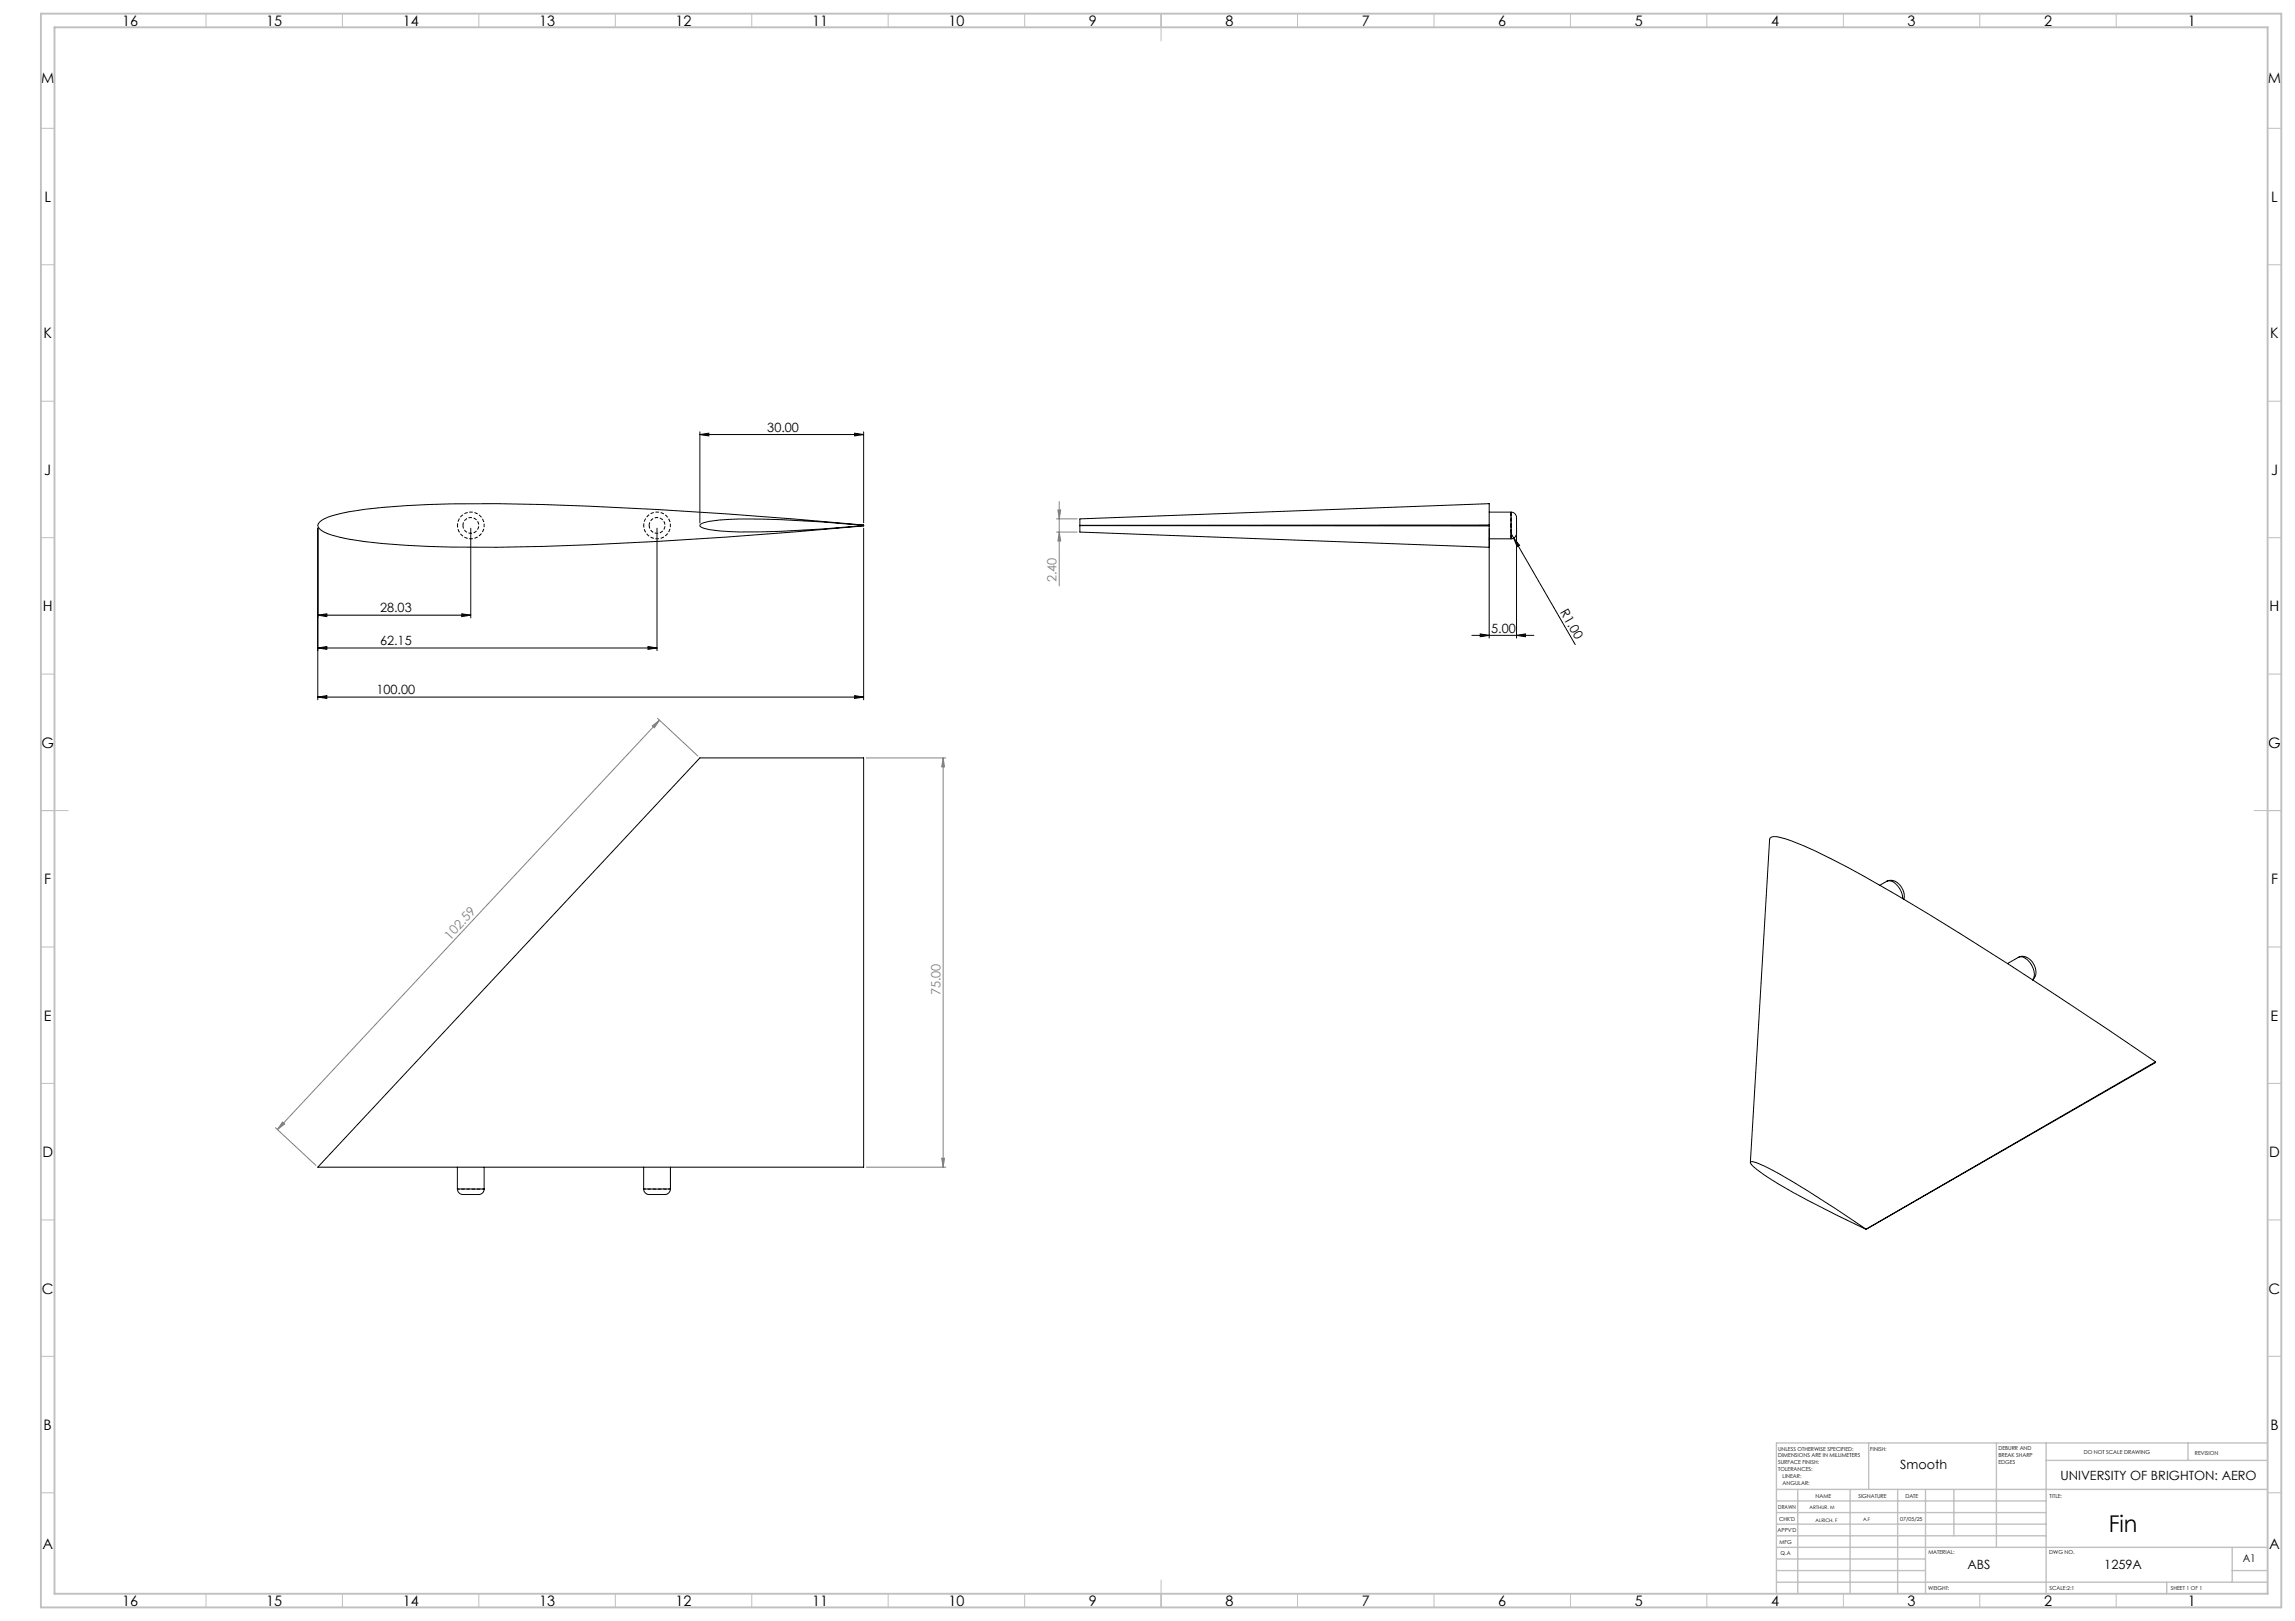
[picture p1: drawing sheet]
<svg xmlns="http://www.w3.org/2000/svg" width="841mm" height="594mm" viewBox="0 0 841 594" stroke-linecap="round" stroke-linejoin="round" font-family="sans-serif">
<defs><g id="words">
<text font-size="8.5" x="772.7" y="561.4">Fin</text>
<g font-size="5.3">
<text x="44.8" y="9.5">16</text>
<text x="97.6" y="9.5">15</text>
<text x="147.6" y="9.5">14</text>
<text x="197.6" y="9.5">13</text>
<text x="247.6" y="9.5">12</text>
<text x="297.6" y="9.5">11</text>
<text x="347.6" y="9.5">10</text>
<text x="399" y="9.5">9</text>
<text x="449" y="9.5">8</text>
<text x="499" y="9.5">7</text>
<text x="549" y="9.5">6</text>
<text x="599" y="9.5">5</text>
<text x="649" y="9.5">4</text>
<text x="699" y="9.5">3</text>
<text x="749" y="9.5">2</text>
<text x="801.8" y="9.5">1</text>
<text x="15.1" y="30.5">M</text>
<text x="831.1" y="30.5">M</text>
<text x="16.3" y="74">L</text>
<text x="832.3" y="74">L</text>
<text x="15.9" y="124">K</text>
<text x="831.9" y="124">K</text>
<text x="16.2" y="174">J</text>
<text x="832.2" y="174">J</text>
<text x="15.7" y="224">H</text>
<text x="831.7" y="224">H</text>
<text x="15.2" y="274">G</text>
<text x="831.2" y="274">G</text>
<text x="16.2" y="324">F</text>
<text x="832.2" y="324">F</text>
<text x="16.1" y="374">E</text>
<text x="832.1" y="374">E</text>
<text x="15.5" y="424">D</text>
<text x="831.5" y="424">D</text>
<text x="15.4" y="474">C</text>
<text x="831.4" y="474">C</text>
<text x="16" y="524">B</text>
<text x="832" y="524">B</text>
<text x="15.5" y="567.5">A</text>
<text x="831.5" y="567.5">A</text>
<text x="44.8" y="588.5">16</text>
<text x="97.6" y="588.5">15</text>
<text x="147.6" y="588.5">14</text>
<text x="197.6" y="588.5">13</text>
<text x="247.6" y="588.5">12</text>
<text x="297.6" y="588.5">11</text>
<text x="347.6" y="588.5">10</text>
<text x="399" y="588.5">9</text>
<text x="449" y="588.5">8</text>
<text x="499" y="588.5">7</text>
<text x="549" y="588.5">6</text>
<text x="599" y="588.5">5</text>
<text x="649" y="588.5">4</text>
<text x="699" y="588.5">3</text>
<text x="749" y="588.5">2</text>
<text x="801.8" y="588.5">1</text>
</g>
<g font-size="4.7">
<text x="281.2" y="158.2">30.00</text>
<text x="139.3" y="224.4">28.03</text>
<text x="571.6" y="224.3" transform="rotate(60 571.6 224.3)">R1.00</text>
<text x="546.4" y="231.8">5.00</text>
<text x="139.3" y="236.4">62.15</text>
<text x="138" y="254.4">100.00</text>
<text x="696.3" y="538.4">Smooth</text>
<text x="755" y="542.3">UNIVERSITY OF BRIGHTON: AERO</text>
<text x="720.9" y="574.9">ABS</text>
<text x="771.1" y="574.9">1259A</text>
</g>
<g font-size="4.7" fill="#808080">
<text x="387.2" y="213.4" transform="rotate(-90 387.2 213.4)">2.40</text>
<text x="164.9" y="344.7" transform="rotate(-47 164.9 344.7)">102.59</text>
<text x="344.6" y="364.7" transform="rotate(-90 344.6 364.7)">75.00</text>
</g>
<text font-size="3.9" x="821.9" y="572.5">A1</text>
<g font-size="2">
<text x="651.6" y="531.6">UNLESS OTHERWISE SPECIFIED:</text>
<text x="685.4" y="531.6">FINISH:</text>
<text x="732.3" y="531.5">DEBURR AND</text>
<text x="732.3" y="534">BREAK SHARP</text>
<text x="763.6" y="533">DO NOT SCALE DRAWING</text>
<text x="804.3" y="533.2">REVISION</text>
<text x="651.6" y="534.1">DIMENSIONS ARE IN MILLIMETERS</text>
<text x="651.6" y="536.6">SURFACE FINISH:</text>
<text x="651.6" y="539.1">TOLERANCES:</text>
<text x="732.3" y="536.5">EDGES</text>
<text x="653.2" y="541.6">LINEAR:</text>
<text x="653.2" y="544.1">ANGULAR:</text>
<text x="665.3" y="549">NAME</text>
<text x="681" y="548.9">SIGNATURE</text>
<text x="698.2" y="548.9">DATE</text>
<text x="751.1" y="548.9">TITLE:</text>
<text x="651.6" y="553.1">DRAWN</text>
<text x="651.9" y="557.3">CHK'D</text>
<text x="696.3" y="557.3">07/05/25</text>
<text x="651.4" y="561.4">APPV'D</text>
<text x="652.1" y="565.8">MFG</text>
<text x="652.5" y="570">Q.A</text>
<text x="706.6" y="569.5">MATERIAL:</text>
<text x="751" y="569.5">DWG NO.</text>
<text x="706.6" y="582.5">WEIGHT:</text>
<text x="751.1" y="582.6">SCALE:2:1</text>
<text x="795.5" y="582.6">SHEET 1 OF 1</text>
</g>
<g font-size="1.8">
<text x="663.1" y="553.1">ARTHUR. M</text>
<text x="665.3" y="557.7">ALRICH. F</text>
<text x="682.7" y="557.4">A.F</text>
</g>
</g></defs>
<path d="M167.6 192.5a4.9 4.9 0 0 1 7.1-4.4 4.9 4.9 0 0 1 .8 8.3 4.9 4.9 0 0 1-7.8-2.9l-.1-1M235.9 192.5a4.9 4.9 0 0 1 7.1-4.4 4.9 4.9 0 0 1 .7 8.3 4.9 4.9 0 0 1-7.7-2.9l-.1-1M177.4 435.7h-9.8M245.7 435.7h-9.8" fill="none" stroke="#000" stroke-width=".37" stroke-dasharray="1.3 .6" stroke-dashoffset=".5" stroke-linecap="butt"/>
<path d="M169.6 192.5a2.9 2.9 0 0 1 4.2-2.6 2.9 2.9 0 0 1 .6 4.9 2.9 2.9 0 0 1-4.7-1.5l-.1-.8M237.9 192.5a2.9 2.9 0 0 1 4.1-2.6 2.9 2.9 0 0 1 .6 4.9 2.9 2.9 0 0 1-4.6-1.5l-.1-.8M553.7 192.5v4.9M553.7 187.6v4.9" fill="none" stroke="#000" stroke-width=".37" stroke-dasharray="1.3 .6" stroke-dashoffset=".1" stroke-linecap="butt"/>
<g fill="none" stroke="#000" stroke-width=".37">
<path d="M256.5 159.2l3.3-.5v1zM256.5 158.2v33.4M256.5 159.2h60M313.2 158.7l3.3 .5-3.3 .5zM316.5 158.2v33.4M116.5 193.6v62.8M117.1 191.3a10.1 10.1 0 0 1 4.4-2.3 87.9 87.9 0 0 1 18.7-3.1 467.8 467.8 0 0 1 58.8-1 1873.4 1873.4 0 0 1 117.5 7.5v.3a1746.9 1746.9 0 0 1-134.3 7.8 319 319 0 0 1-54.5-3 27.7 27.7 0 0 1-9.9-3.1 1.83 1.83 0 0 1-.7-3.1zM172.5 193.6v32.8M240.8 193.6v44.8M316.5 192.5a389.8 389.8 0 0 0-49.2-2.2 27.7 27.7 0 0 0-10.2 1.6l-.6 .5v.4a4.3 4.3 0 0 0 3.3 1.3 127.5 127.5 0 0 0 26.4 .6l15.2-.9 15.1-1.2M316.5 193.6v62.8M395.7 190.1l150-5.5v7.8"/>
<path d="M395.7 192.6v2.4l150 5.5v-7.8M395.7 190.2v2.3M395.7 192.6l150 .1M395.7 192.5v.1M545.7 197.4h8M545.7 187.7h8M545.7 192.4l-150 .1M545.7 192.4v.3M545.7 193.6v40.2M553.7 187.7a2.42 2.42 0 0 1 2 3.1v4a2.2 2.2 0 0 1-2 2.6M553.7 187.7v9.7M553.7 195.5l1 1.7"/>
<path d="M554.7 197.2l2.1 2.6-.9 .5zM554.7 197.2l22.6 39M555.7 193.6v40.2M116.5 225.4l3.3-.5v1zM116.5 237.4l3.3-.5v1zM116.5 225.4h56M116.5 237.4h124.3M169.2 224.9l3.3 .5-3.3 .5zM237.5 236.9l3.3 .5-3.3 .5zM539.4 232.8h22.7M542.4 232.3l3.3 .5-3.3 .5zM555.7 232.8l3.3-.5v1z"/>
<path d="M116.5 255.4l3.3-.5v1zM116.5 255.4h200M313.2 254.9l3.3 .5-3.3 .5zM256.5 277.7h60v150h-200zM648.5 307.5l-7.1 118.4M648.5 307.5a1.27 1.27 0 0 1 1.5-.9 19 19 0 0 1 6.4 1.5 272.1 272.1 0 0 1 38.5 19.8 1769.7 1769.7 0 0 1 95 61.2M691.3 323a4.5 4.5 0 0 1 6 3l.5 1.7-.1 1.8M691.3 323a3.5 3.5 0 0 1 4.2 1.8l1.4 2.4 .3 2.1M691.3 323l-2.5 1.4M739.6 350.8a4.5 4.5 0 0 1 6 3.1 4.1 4.1 0 0 1-.8 5.2M739.6 350.8a4.1 4.1 0 0 1 4.7 2.5 4.9 4.9 0 0 1 .5 5.8M739.6 350.8l-4 2.3"/>
<path d="M789.9 389.1v.3l-106.1 61.1M789.9 389.1l-106.1 61.3M167.6 435.7a2.46 2.46 0 0 0 3.4 2h3.9a2.1 2.1 0 0 0 2.5-2M167.6 435.7h9.8M167.6 427.7v8M177.4 427.7v8M235.9 435.7a2.46 2.46 0 0 0 3.3 2h3.9a2.12 2.12 0 0 0 2.6-2M235.9 435.7h9.8M235.9 427.7v8M245.7 427.7v8M641.5 425.8l.3-.1a19.5 19.5 0 0 1 7.3 2.9 355.6 355.6 0 0 1 34.7 21.8 266.9 266.9 0 0 1-37.4-19.9 13.3 13.3 0 0 1-4.9-4.4zM683.8 450.4v.1"/>
</g>
<path d="M553.7 192.5v4.9v-9.8v4.9" fill="none" stroke="#000" stroke-width=".37" stroke-dasharray="1.3 .6" stroke-dashoffset=".4" stroke-linecap="butt"/>
<g fill="none" stroke="#808080" stroke-width=".37">
<path d="M387.2 190.1h7.5M387.2 195h7.5M387.7 186.9h1l-.5 3.2zM388.2 195l.5 3.3h-1zM388.2 183.8v30.9M239 266l2.7-2.1-1.9 2.8zM240.9 263.2l14.8 13.8M241.7 263.9l-140 150M317.5 277.7h29.1M345.6 277.7l.5 3.3h-1zM345.6 277.7v150M100.9 413.2l14.8 13.8"/>
<path d="M103.5 411.2l.8 .7-2.6 2zM317.5 427.7h29.1M345.1 424.4h1l-.5 3.3z"/>
</g>
<g fill="none" stroke="#c0c0c0" stroke-width=".37">
<path d="M75.5 5v5M125.5 5v5M175.5 5v5M225.5 5v5M275.5 5v5M325.5 5v5M375.5 5v5M425.5 5v10M475.5 5v5M525.5 5v5M575.5 5v5M625.5 5v5"/>
<path d="M675.5 5v5M725.5 5v5M775.5 5v5M15 47h5M831 47h5M15 97h5M831 97h5M15 147h5M831 147h5M15 197h5M831 197h5M15 247h5"/>
<path d="M831 247h5M15 297h10M826 297h10M15 347h5M831 347h5M15 397h5M831 397h5M15 447h5M831 447h5M15 497h5M831 497h5M15 547h5"/>
<path d="M831 547h5M425.5 579v10M75.5 584v5M125.5 584v5M175.5 584v5M225.5 584v5M275.5 584v5M325.5 584v5M375.5 584v5M475.5 584v5M525.5 584v5M575.5 584v5"/>
<path d="M625.5 584v5M675.5 584v5M725.5 584v5M775.5 584v5"/>
</g>
<g fill="none" stroke="#c0c0c0" stroke-width=".5">
<path d="M684.8 528.8v17M731.6 528.8v38.2M749.8 528.8v55.2M749.8 535.2h81.2M801.8 528.8v6.4M831 528.8h-180v55.2M651 545.8h180M651 558.5h98.8M651 554.3h98.8M651 550h98.8M658.8 545.8v38.2M678 545.8v38.2"/>
<path d="M695.4 545.8v38.2M705.6 545.8v38.2M716 545.8v17M651 579.8h180M651 562.8h98.8M651 575.5h54.6M651 571.3h54.6M651 567h180M794 579.8v4.2M818 575.5h13M818 567v12.8"/>
</g>
<path d="M15 5h821v584h-821zM20 10h811v574h-811z" fill="none" stroke="#c0c0c0" stroke-width=".7"/>
<g fill="#000">
<path d="M554.7 197.2l2.1 2.6-.9 .5z"/>
<path d="M169.2 224.9l3.3 .5-3.3 .5zM116.5 225.4l3.3-.5v1zM237.5 236.9l3.3 .5-3.3 .5zM116.5 237.4l3.3-.5v1z"/>
<path d="M116.5 255.4l3.3-.5v1zM313.2 254.9l3.3 .5-3.3 .5zM256.5 159.2l3.3-.5v1zM313.2 158.7l3.3 .5-3.3 .5zM542.4 232.3l3.3 .5-3.3 .5zM555.7 232.8l3.3-.5v1z"/>
</g>
<g fill="#808080">
<path d="M239 266l2.7-2.1-1.9 2.8zM103.5 411.2l.8 .7-2.6 2z"/>
<path d="M345.6 277.7l.5 3.3h-1zM345.1 424.4h1l-.5 3.3z"/>
<path d="M387.7 186.9h1l-.5 3.2zM388.2 195l.5 3.3h-1z"/>
</g>
<use href="#words"/>
</svg>
